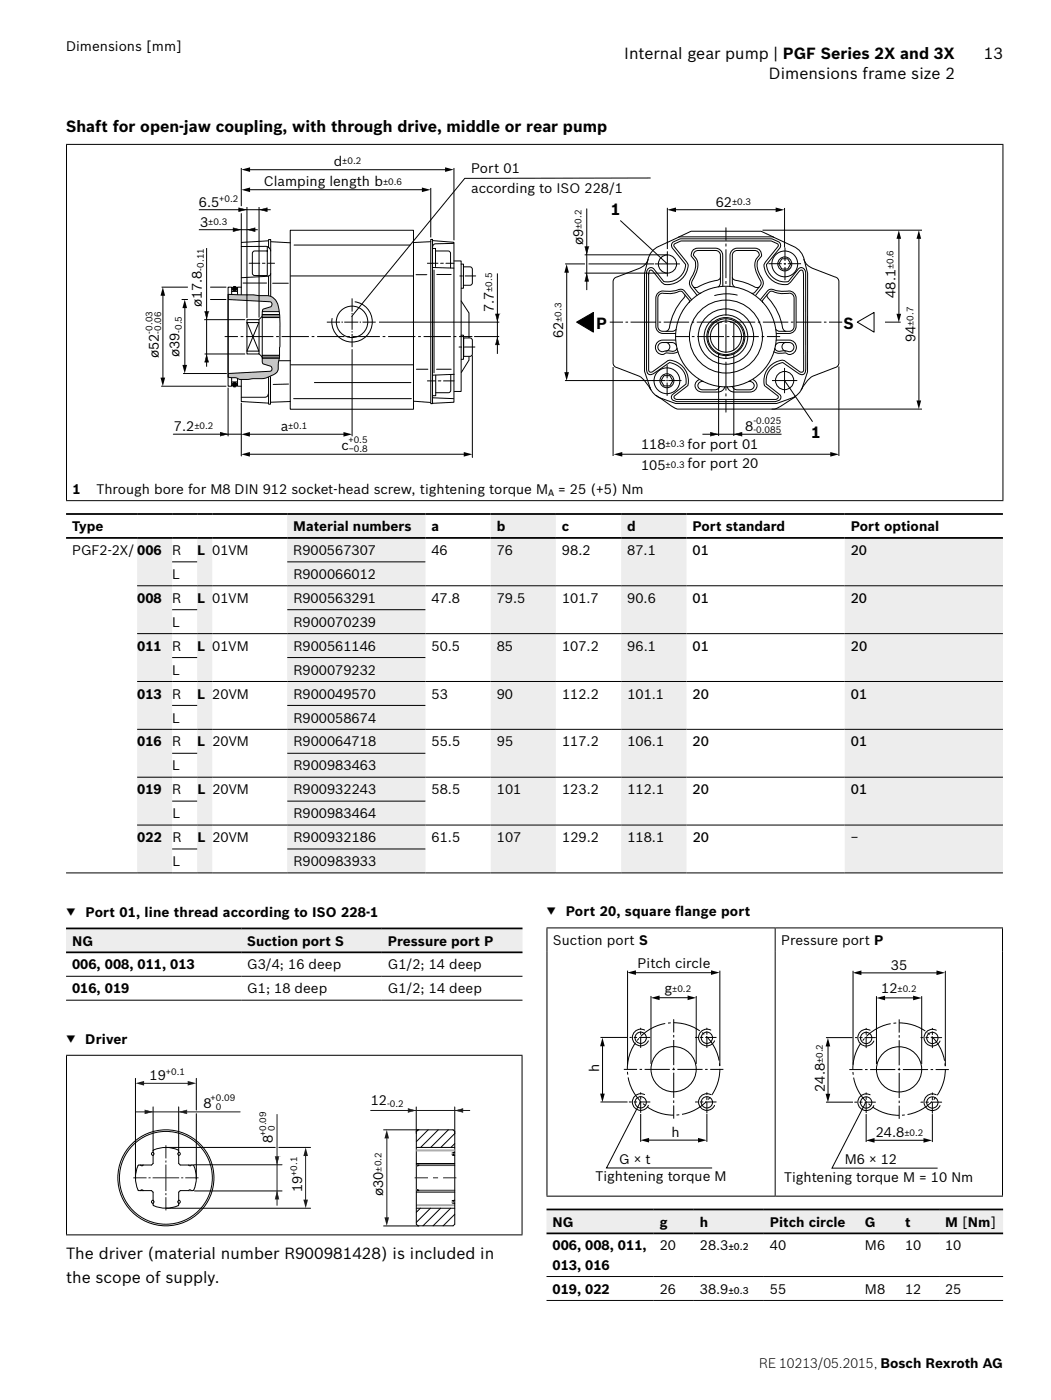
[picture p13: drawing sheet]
<svg xmlns="http://www.w3.org/2000/svg" width="210mm" height="280mm" viewBox="0 0 210 280" stroke-linecap="round" stroke-linejoin="round" font-family="sans-serif">
<defs><g id="words">
<g font-size="3.2">
<text x="124.7" y="11.9">Internal gear pump | PGF Series 2X and 3X</text>
<text x="196.6" y="11.9">13</text>
<text x="153.6" y="15.7">Dimensions frame size 2</text>
<text x="13.2" y="26.4">Shaft for open-jaw coupling, with through drive, middle or rear pump</text>
<text x="122.1" y="43">1</text>
<text x="119.1" y="65.9">P</text>
<text x="168.6" y="65.9">S</text>
<text x="162" y="87.6">1</text>
<text x="13.2" y="251.9">The driver (material number R900981428) is included in</text>
<text x="13.2" y="256.7">the scope of supply.</text>
</g>
<g font-size="2.7">
<text x="13.2" y="10.3">Dimensions [mm]</text>
<text x="66.7" y="33.2">d</text>
<text x="94.2" y="34.7">Port 01</text>
<text x="39.7" y="41.4">6.5</text>
<text x="52.7" y="37.2">Clamping length b</text>
<text x="94.2" y="38.5">according to ISO 228/1</text>
<text x="143" y="41.4">62</text>
<text x="40" y="45.3">3</text>
<text x="116.5" y="49" transform="rotate(-90 116.5 49)">ø9</text>
<text x="178.9" y="59.6" transform="rotate(-90 178.9 59.6)">48.1</text>
<text x="40.3" y="61.5" transform="rotate(-90 40.3 61.5)">ø17.8</text>
<text x="98.7" y="62.5" transform="rotate(-90 98.7 62.5)">7.7</text>
<text x="31.8" y="71.6" transform="rotate(-90 31.8 71.6)">ø52</text>
<text x="35.9" y="71.4" transform="rotate(-90 35.9 71.4)">ø39</text>
<text x="112.5" y="67.6" transform="rotate(-90 112.5 67.6)">62</text>
<text x="182.9" y="68.4" transform="rotate(-90 182.9 68.4)">94</text>
<text x="34.7" y="86.1">7.2</text>
<text x="56.1" y="86.1">a</text>
<text x="68.2" y="90">c</text>
<text x="128.1" y="89.8">118</text>
<text x="137.4" y="89.8">for port 01</text>
<text x="148.9" y="86.1">8</text>
<text x="128.1" y="94">105</text>
<text x="137.4" y="93.7">for port 20</text>
<text x="14.5" y="98.8">1</text>
<text x="19.3" y="98.8">Through bore for M8 DIN 912 socket-head screw, tightening torque M</text>
<text x="111.5" y="98.8">= 25 (+5) Nm</text>
<text x="14.4" y="106.2">Type</text>
<text x="58.6" y="106.2">Material numbers</text>
<text x="86.2" y="106.2">a</text>
<text x="99.2" y="106.2">b</text>
<text x="112.3" y="106.2">c</text>
<text x="125.3" y="106.2">d</text>
<text x="138.4" y="106.2">Port standard</text>
<text x="170" y="106.2">Port optional</text>
<text x="14.4" y="111">PGF2-2X/</text>
<text x="27.4" y="111">006</text>
<text x="34.4" y="111">R</text>
<text x="39.4" y="111">L</text>
<text x="42.4" y="111">01VM</text>
<text x="58.6" y="111">R900567307</text>
<text x="86.2" y="111">46</text>
<text x="99.2" y="111">76</text>
<text x="112.3" y="111">98.2</text>
<text x="125.3" y="111">87.1</text>
<text x="138.4" y="111">01</text>
<text x="170" y="111">20</text>
<text x="34.4" y="115.8">L</text>
<text x="58.6" y="115.8">R900066012</text>
<text x="27.4" y="120.6">008</text>
<text x="34.4" y="120.6">R</text>
<text x="34.4" y="125.4">L</text>
<text x="39.4" y="120.6">L</text>
<text x="42.4" y="120.6">01VM</text>
<text x="58.6" y="120.6">R900563291</text>
<text x="58.6" y="125.4">R900070239</text>
<text x="86.2" y="120.6">47.8</text>
<text x="99.3" y="120.6">79.5</text>
<text x="112.3" y="120.6">101.7</text>
<text x="125.3" y="120.6">90.6</text>
<text x="138.4" y="120.6">01</text>
<text x="170" y="120.6">20</text>
<text x="27.4" y="130.1">011</text>
<text x="34.4" y="130.1">R</text>
<text x="39.4" y="130.1">L</text>
<text x="42.4" y="130.1">01VM</text>
<text x="58.6" y="130.1">R900561146</text>
<text x="86.2" y="130.1">50.5</text>
<text x="99.3" y="130.1">85</text>
<text x="112.3" y="130.1">107.2</text>
<text x="125.3" y="130.1">96.1</text>
<text x="138.4" y="130.1">01</text>
<text x="170" y="130.1">20</text>
<text x="34.4" y="134.9">L</text>
<text x="58.6" y="134.9">R900079232</text>
<text x="27.4" y="139.7">013</text>
<text x="34.4" y="139.7">R</text>
<text x="39.4" y="139.7">L</text>
<text x="42.4" y="139.7">20VM</text>
<text x="58.6" y="139.7">R900049570</text>
<text x="86.2" y="139.7">53</text>
<text x="99.3" y="139.7">90</text>
<text x="112.3" y="139.7">112.2</text>
<text x="125.3" y="139.7">101.1</text>
<text x="138.4" y="139.7">20</text>
<text x="170" y="139.7">01</text>
<text x="27.4" y="149.3">016</text>
<text x="34.4" y="144.5">L</text>
<text x="34.4" y="149.3">R</text>
<text x="39.4" y="149.3">L</text>
<text x="42.4" y="149.3">20VM</text>
<text x="58.6" y="144.5">R900058674</text>
<text x="58.6" y="149.3">R900064718</text>
<text x="86.2" y="149.3">55.5</text>
<text x="99.3" y="149.3">95</text>
<text x="112.3" y="149.3">117.2</text>
<text x="125.4" y="149.3">106.1</text>
<text x="138.4" y="149.3">20</text>
<text x="170" y="149.3">01</text>
<text x="34.4" y="154.1">L</text>
<text x="58.6" y="154.1">R900983463</text>
<text x="27.4" y="158.9">019</text>
<text x="34.4" y="158.9">R</text>
<text x="39.4" y="158.9">L</text>
<text x="42.4" y="158.9">20VM</text>
<text x="58.6" y="158.9">R900932243</text>
<text x="86.2" y="158.9">58.5</text>
<text x="99.3" y="158.9">101</text>
<text x="112.3" y="158.9">123.2</text>
<text x="125.4" y="158.9">112.1</text>
<text x="138.4" y="158.9">20</text>
<text x="170" y="158.9">01</text>
<text x="34.4" y="163.7">L</text>
<text x="58.6" y="163.7">R900983464</text>
<text x="27.4" y="168.4">022</text>
<text x="34.4" y="168.4">R</text>
<text x="34.4" y="173.2">L</text>
<text x="39.4" y="168.4">L</text>
<text x="42.4" y="168.4">20VM</text>
<text x="58.6" y="168.4">R900932186</text>
<text x="58.6" y="173.2">R900983933</text>
<text x="86.2" y="168.4">61.5</text>
<text x="99.3" y="168.4">107</text>
<text x="112.3" y="168.4">129.2</text>
<text x="125.4" y="168.4">118.1</text>
<text x="138.4" y="168.4">20</text>
<text x="170" y="168.4">−</text>
<text x="13.2" y="183.3">▼</text>
<text x="17.1" y="183.3">Port 01, line thread according to ISO 228-1</text>
<text x="109.2" y="183.3">▼</text>
<text x="113" y="183.3">Port 20, square f</text>
<text x="134.9" y="183.3">lange port</text>
<text x="14.4" y="189.1">NG</text>
<text x="49.4" y="189.1">Suction port S</text>
<text x="77.5" y="189.1">Pressure port P</text>
<text x="110.5" y="189">Suction port S</text>
<text x="156.1" y="189">Pressure port P</text>
<text x="14.4" y="193.9">006, 008, 011, 013</text>
<text x="49.4" y="193.9">G3/4; 16 deep</text>
<text x="77.5" y="193.9">G1/2; 14 deep</text>
<text x="127.4" y="193.6">Pitch circle</text>
<text x="178" y="193.9">35</text>
<text x="14.4" y="198.7">016, 019</text>
<text x="49.4" y="198.7">G1; 18 deep</text>
<text x="77.5" y="198.7">G1/2; 14 deep</text>
<text x="132.8" y="198.7">g</text>
<text x="176.1" y="198.7">12</text>
<text x="13.2" y="208.8">▼</text>
<text x="17" y="208.8">Driver</text>
<text x="29.9" y="216">19</text>
<text x="119.7" y="214.4" transform="rotate(-90 119.7 214.4)">h</text>
<text x="40.7" y="221.6">8</text>
<text x="74.1" y="221">12</text>
<text x="164.8" y="218.3" transform="rotate(-90 164.8 218.3)">24.8</text>
<text x="134.2" y="227.4">h</text>
<text x="175" y="227.5">24.8</text>
<text x="54.5" y="228.6" transform="rotate(-90 54.5 228.6)">8</text>
<text x="123.7" y="232.7">G × t</text>
<text x="168.8" y="232.8">M6 × 12</text>
<text x="60.4" y="238.5" transform="rotate(-90 60.4 238.5)">19</text>
<text x="76.6" y="239.2" transform="rotate(-90 76.6 239.2)">ø30</text>
<text x="119" y="236.2">Tightening torque M</text>
<text x="156.7" y="236.4">Tightening torque M = 10 Nm</text>
<text x="110.4" y="245.3">NG</text>
<text x="131.8" y="245.3">g</text>
<text x="139.8" y="245.3">h</text>
<text x="153.8" y="245.3">Pitch circle</text>
<text x="172.8" y="245.3">G</text>
<text x="180.8" y="245.3">t</text>
<text x="188.8" y="245.3">M [Nm]</text>
<text x="110.4" y="250.1">006, 008, 011,</text>
<text x="131.8" y="250.1">20</text>
<text x="139.8" y="250.1">28.3</text>
<text x="153.8" y="250.1">40</text>
<text x="172.8" y="250.1">M6</text>
<text x="180.8" y="250.1">10</text>
<text x="188.8" y="250.1">10</text>
<text x="110.4" y="253.9">013, 016</text>
<text x="110.4" y="258.7">019, 022</text>
<text x="131.8" y="258.7">26</text>
<text x="139.8" y="258.7">38.9</text>
<text x="153.8" y="258.7">55</text>
<text x="172.8" y="258.7">M8</text>
<text x="180.8" y="258.7">12</text>
<text x="188.8" y="258.7">25</text>
<text x="151.7" y="273.6">RE 10213/05.2015, Bosch Rexroth AG</text>
</g>
<g font-size="1.9">
<text x="145.6" y="250.1">±0.2</text>
<text x="145.6" y="258.7">±0.3</text>
</g>
<g font-size="1.8">
<text x="68.4" y="32.9">±0.2</text>
<text x="43.8" y="40.5">+0.2</text>
<text x="76.5" y="36.9">±0.6</text>
<text x="146.3" y="41">±0.3</text>
<text x="41.6" y="45">±0.3</text>
<text x="116.2" y="45.7" transform="rotate(-90 116.2 45.7)">±0.2</text>
<text x="178.6" y="53.8" transform="rotate(-90 178.6 53.8)">±0.6</text>
<text x="40.7" y="54.1" transform="rotate(-90 40.7 54.1)">-0.11</text>
<text x="98.3" y="58.4" transform="rotate(-90 98.3 58.4)">±0.5</text>
<text x="112.2" y="64.3" transform="rotate(-90 112.2 64.3)">±0.3</text>
<text x="182.6" y="65.1" transform="rotate(-90 182.6 65.1)">±0.7</text>
<text x="30.4" y="66.7" transform="rotate(-90 30.4 66.7)">-0.03</text>
<text x="32.2" y="66.7" transform="rotate(-90 32.2 66.7)">-0.06</text>
<text x="36.3" y="66.5" transform="rotate(-90 36.3 66.5)">-0.5</text>
<text x="38.8" y="85.8">±0.2</text>
<text x="57.6" y="85.8">±0.1</text>
<text x="69.6" y="88.6">+0.5</text>
<text x="133" y="89.5">±0.3</text>
<text x="150.5" y="84.8">-0.025</text>
<text x="150.5" y="86.6">-0.085</text>
<text x="69.7" y="90.4">−0.8</text>
<text x="133" y="93.6">±0.3</text>
<text x="109.5" y="99.2">A</text>
<text x="134.3" y="198.3">±0.2</text>
<text x="179.3" y="198.3">±0.2</text>
<text x="33.2" y="215">+0.1</text>
<text x="164.4" y="212.6" transform="rotate(-90 164.4 212.6)">±0.2</text>
<text x="42.1" y="220.3">+0.09</text>
<text x="77.4" y="221.4">-0.2</text>
<text x="43.1" y="222">0</text>
<text x="53.2" y="227.2" transform="rotate(-90 53.2 227.2)">+0.09</text>
<text x="54.9" y="226.2" transform="rotate(-90 54.9 226.2)">0</text>
<text x="180.7" y="227.1">±0.2</text>
<text x="59.4" y="235.2" transform="rotate(-90 59.4 235.2)">+0.1</text>
<text x="76.2" y="234.3" transform="rotate(-90 76.2 234.3)">±0.2</text>
</g>
</g></defs>
<g fill="none" stroke="#000" stroke-width=".2">
<path d="M13.2 28.9h187.3M13.3 29v71M200.4 29v71M46.3 58.3v.6M47.5 58.3v.7M48.2 49.3h5a1.01 1.01 0 0 1 .9 .9M48.6 56.6h4.7M53.4 49.4v5.7h-2.7l-.3-.5 .1-4.2 .4-.2h2.5M53.6 48.2l-5.4 .3v10.4M53.7 49.6v-1.7h.4v11.5M53.7 55.2v4M54.1 54.7l-.3 .5-.4 .1-5.2 .2"/>
<path d="M54.2 48.3l3.8 .3M54.5 56.6h3.1M58 46.1h24.6v35.7h-24.6zM58.1 55.2h24.5M58.8 49h23.1M70.3 59.7v2.6M83.1 54.9h2.2M86.1 47.9h.3v32.8h-.3zM86.1 48.3l-3.5 .2M86.4 53.5l4.3 .1M86.4 49.7h.6v3.6M86.5 48.1l4.2 .4v32l-4.2 .2"/>
<path d="M86.7 54v20.6M87 50.2h2.5l.5 .2v3.2M87.3 54.9h2.9M90.7 48.7l-3.7 .1-.5 .2v.3M90.7 52.2h1.4v26.1h-1.3M92.1 52.8h.5v4.8h-.4M92.6 53.4h1.3l.4 .2 .1 3-.1 .2-.4 .3h-1.3M44.9 67.3h2.6M46.3 75.5v.9M47.5 75.7v.7M48.2 75.9v4.4l5.5 .3M53.6 78.8a.64 .64 0 0 1-.7 .7h-4.7"/>
<path d="M54.1 75.3v5.5h-.4v-5.4M55.5 72.1h2.5M57.7 76.8l-3.1 .1M58.1 73h24.5M58.7 79.7h23.5M62.8 76.5h19.3M65.3 64.4h2.7M70.3 66.8v2.6M70.9 60.4a4 4 0 0 1 3.4 4.6 4 4 0 0 1-4.6 3.4 4 4 0 0 1-3.3-4.7M72.4 64.4h2.7M83.2 73.8h2.3M86.5 79.6l4.1 .1"/>
<path d="M87.1 75v4.1h-.7M87.2 73.8h3M90.1 74.9l-.1 3.4-.4 .2h-2.5M90.7 74.9l-4.2 .1M91.7 67.3h2.7M92.1 60.2l1.6 2.4v9.4l-1.5 2.5M130.3 76.1h2.7M132.7 75.1h1.1l.6 1.1-.6 1h-1.1l-.6-1zM133.3 73v2.7M133.3 76.5v2.7M133.5 76.1h2.7M58 80.3l-3.9 .1"/>
<path d="M82.6 80.2l3.4 .3M13.2 100.1h187.3"/>
<circle cx="46.9" cy="57.7" r=".46"/>
<circle cx="46.9" cy="76.9" r=".46"/>
<circle cx="70.3" cy="64.4" r="3.1"/>
<circle cx="133.3" cy="76.2" r="1.4"/>
<circle cx="133.3" cy="76.2" r="2.58"/>
</g>
<path d="M70.3 66.5v-.4M72.1 64.4h-.4M133.3 76.2v-.4" fill="none" stroke="#000" stroke-width=".2" stroke-dasharray=".3 .3" stroke-linecap="butt"/>
<path d="M133.2 76.1h.2" fill="none" stroke="#000" stroke-width=".2" stroke-dasharray=".2 .2" stroke-linecap="butt"/>
<path d="M48.1 67.3h.8" fill="none" stroke="#000" stroke-width=".2" stroke-dasharray=".5 .5" stroke-linecap="butt"/>
<path d="M49.2 67.3h42.3" fill="none" stroke="#000" stroke-width=".2" stroke-dasharray="5.5 .5 .5 .5" stroke-linecap="butt"/>
<path d="M70.3 66v-3.5M71.6 64.4h-3.5" fill="none" stroke="#000" stroke-width=".2" stroke-dasharray="2.8 .3 .3 .3" stroke-linecap="butt"/>
<path d="M49.8 52.7h5.1M85.4 52.7h5.3M95.1 55.2h-3.6M90.7 76.2h-5.3" fill="none" stroke="#000" stroke-width=".2" stroke-dasharray="2.1 .5 .5 .5"/>
<g fill="#000">
<circle cx="46.9" cy="57.7" r=".46"/>
<circle cx="46.9" cy="76.9" r=".46"/>
</g>
<path d="M92.6 67.6h1.3l.4 .2 .1 3-.3 .4-1.5 .1z" fill="#fff"/>
<g fill="none" stroke="#000" stroke-width=".2">
<path d="M129.5 51.8a2.77 2.77 0 0 1-1.8 1.9l-4.4 1.7a.96 .96 0 0 0-.8 .9v16.3a.96 .96 0 0 0 .8 .9l4.9 2 .9 .9 .9 1.6M129.6 54.8l.1 19.4 .4 .2 .3-.1 3.1-2.2a4 4 0 0 1 3.9 5l-2.6 2.1-.1 .2 .1 .3 .4 .2h19.8l.4-.2 .1-.3-.1-.2-2.7-2.1a4.1 4.1 0 0 1 4-5l3.1 2.2 .3 .1 .4-.2 .1-19.4-.3-.7-.2-.1-.4 .2-1.8 2.3a2.31 2.31 0 0 1-2.7 .1 3.9 3.9 0 0 1-2.5-3.8l2.7-3.5 .1-.4-.2-.2-1.2-.5h-18l-1.3 .5-.1 .2v.4l2.7 3.5a4.1 4.1 0 0 1-4.7 4.1l-.5-.4-1.9-2.4h-.5l-.2 .7M130.6 49.9l1-.6 4.2-1.9h18.6l4.1 1.9a3.7 3.7 0 0 1 2.2 2.7l.7 2.7v19.7l-1.1 3.1-.8 1.2-1.1 .9-3.2 1.1h-20.2l-3.2-1.1-1.2-.9-.8-1.2-1-3.2v-19.6a8.8 8.8 0 0 1 1.4-4.3zM134.3 48.6l1.6-.8h18.4l1.3 .6a.83 .83 0 0 1 .2 1.3l-2.6 3.2a3.6 3.6 0 0 0 4.4 3.4l1.9-2.5a.89 .89 0 0 1 1.1-.1 .89 .89 0 0 1 .4 1v19l-.2 1a.94 .94 0 0 1-1.4-.1l-3-2.1a3.7 3.7 0 0 0-3.3 4.3l2.7 2.1a.71 .71 0 0 1-.1 1.1l-.8 .3h-19.7l-.8-.3a.7 .7 0 0 1 0-1.1l2.7-2.1a3.7 3.7 0 0 0-3.3-4.3l-3 2.1a.86 .86 0 0 1-.9 .3 .86 .86 0 0 1-.7-.6v-19.6a.89 .89 0 0 1 .4-1 .89 .89 0 0 1 1 .1l2 2.5a3.6 3.6 0 0 0 4.4-3.4l-2.6-3.2-.2-.4zM135.6 47.4l2.5-1.2h14l2.5 1.2M136.8 59l.1 .2a14.1 14.1 0 0 0-3.3 6.7l-.5 .4M138.2 60l-1.4-1.7a1.01 1.01 0 0 0-1.3-.3l-1.4 .3-1.5-.1a1.42 1.42 0 0 0-1.6 1.4v5.7a1.44 1.44 0 0 0 1.5 1.4h2.5M143.5 57.4l.3-.4 .1-.5v-5.4a.96 .96 0 0 0-.9-1h-3.5a.89 .89 0 0 0-.9 1 3 3 0 0 1 .4 3.7l-.3 .6a1.41 1.41 0 0 0-.3 1.8l1.2 1.4h.4M143.9 55.5a1.14 1.14 0 0 1-1.1 .7l-2.9 1a1.25 1.25 0 0 1-1.3 .2M144.4 57.2v-5.9a1.47 1.47 0 0 0-1.4-1.7h-3.5a1.32 1.32 0 0 0-1.4 1.6 2.8 2.8 0 0 1 .4 3.6l-.3 .5a1.75 1.75 0 0 0 0 2.3l1.1 1.5M145.1 45.5v2.6M145.8 57.2l.1-5.9a1.47 1.47 0 0 1 1.4-1.7h3.5a1.32 1.32 0 0 1 1.4 1.6 2.8 2.8 0 0 0-.5 3.6l.3 .5a1.75 1.75 0 0 1 .1 2.3l-1.1 1.5"/>
<path d="M146.4 55.5a1.14 1.14 0 0 0 1.1 .7l2.9 1a1.26 1.26 0 0 0 1.3 .2M146.8 57.4l-.4-.4-.1-.5v-5.4a.96 .96 0 0 1 1-1h3.5a.89 .89 0 0 1 .9 1 3 3 0 0 0-.4 3.7l.3 .6a1.41 1.41 0 0 1 .3 1.8l-1.2 1.4h-.5M151.9 60l1.4-1.7a1.01 1.01 0 0 1 1.3-.3l1.4 .3 1.5-.1a1.42 1.42 0 0 1 1.6 1.4v5.7a1.44 1.44 0 0 1-1.5 1.4h-2.5M153.3 59l-.1 .2a14.1 14.1 0 0 1 3.3 6.7l.5 .4M153.6 52.7h2.6M156.2 51.8h1.2l.6 1-.6 1h-1.2l-.6-1zM156.8 49.5v2.7M156.8 53.4v2.6M157.4 52.7h2.7M160.6 51.8a2.77 2.77 0 0 0 1.8 1.9l4.4 1.7a.96 .96 0 0 1 .8 .9v16.3a.96 .96 0 0 1-.8 .9l-4.9 2-.8 .9-1 1.6M92.1 67h.5v4.9h-.4M92.6 67.6h1.3l.4 .2 .1 3-.3 .4-1.5 .1z"/>
<path d="M121.8 64.4h2.7M131.1 79.1l3.4 2.3 1 .4h19.2l.9-.3 3.4-2.2M133 68.5a.87 .87 0 0 1 .8 .8 .87 .87 0 0 1-.7 .9M135 68h-2.6a1.4 1.4 0 0 0-1.4 1.6 1.4 1.4 0 0 0 1.8 1.1l.9-.1a2.53 2.53 0 0 0 1.8-.2M135 67.3h2.7M135.2 69.2a.96 .96 0 0 0-.9-.7h-1.9a.92 .92 0 0 0-.9 1.2 .92 .92 0 0 0 1.4 .5l1.5 .1a.87 .87 0 0 0 .9-.6M137.7 60.5a.59 .59 0 0 0-.2-.8l-1.1-1.3-.2-.1h-.6a5.7 5.7 0 0 1-3.2 .3 .96 .96 0 0 0-1 1v5.7a.96 .96 0 0 0 1 1h1.9l.8-.4M139.7 75.9a1.29 1.29 0 0 0-.8 1.5 1.29 1.29 0 0 0 1.4 1h3.1a1.43 1.43 0 0 0 1.4-1M140.5 76.3a.86 .86 0 0 0-1 .7 .86 .86 0 0 0 .9 1h2.4a.94 .94 0 0 0 1-.7M143.6 64.6v5.4M145.1 79.8v2.7M146.6 64.7v5.3"/>
<path d="M149.6 76.3a.86 .86 0 0 1 1.1 .7 .86 .86 0 0 1-1 1h-2.4a.94 .94 0 0 1-.9-.7M150.4 75.9a1.29 1.29 0 0 1 .8 1.5 1.29 1.29 0 0 1-1.4 1h-3.1a1.42 1.42 0 0 1-1.4-1M152.4 60.5a.59 .59 0 0 1 .2-.8l1.1-1.3 .3-.1h.5a5.7 5.7 0 0 0 3.2 .3 .96 .96 0 0 1 1 1v5.7a.96 .96 0 0 1-1 1h-1.9l-.8-.4M153.2 67.3h2.7M154.9 69.2a.96 .96 0 0 1 .9-.7h1.9a.92 .92 0 0 1 .9 1.2 .92 .92 0 0 1-1.4 .5l-1.5 .1a.87 .87 0 0 1-.9-.6M155.1 68h2.6a1.4 1.4 0 0 1 1.4 1.6 1.4 1.4 0 0 1-1.8 1.1l-.9-.1a2.53 2.53 0 0 1-1.8-.2M157.1 68.5a.87 .87 0 0 0-.9 .8 .87 .87 0 0 0 .8 .9M165.6 64.4h2.7"/>
<circle cx="133.4" cy="52.8" r="1.82"/>
<circle cx="156.8" cy="52.8" r="2.58"/>
<circle cx="156.8" cy="52.8" r="1.4"/>
<circle cx="145" cy="67.3" r="3.6"/>
<circle cx="145" cy="67.3" r="3.8"/>
<circle cx="145" cy="67.3" r="3.1"/>
<circle cx="145" cy="67.3" r="4.4"/>
<circle cx="145.1" cy="67.3" r="10.1"/>
<circle cx="145.1" cy="67.3" r="5.5"/>
<circle cx="145.1" cy="67.3" r="7.3"/>
<circle cx="156.8" cy="76.1" r="1.82"/>
</g>
<path d="M94.9 69.4h-3.3" fill="none" stroke="#000" stroke-width=".2" stroke-dasharray="2.1 .5 .5 .5"/>
<path d="M125 64.4h.7M152.7 67.3h-.8" fill="none" stroke="#000" stroke-width=".2" stroke-dasharray=".5 .5" stroke-linecap="butt"/>
<path d="M126 64.4h39.4" fill="none" stroke="#000" stroke-width=".2" stroke-dasharray="5.1 .5 .5 .5" stroke-linecap="butt"/>
<path d="M145.1 48.7v.9" fill="none" stroke="#000" stroke-width=".2" stroke-dasharray=".6 .6" stroke-linecap="butt"/>
<path d="M145.1 49.9v29.7" fill="none" stroke="#000" stroke-width=".2" stroke-dasharray="5.8 .6 .6 .6" stroke-linecap="butt"/>
<path d="M151.6 67.3h-13.6" fill="none" stroke="#000" stroke-width=".2" stroke-dasharray="5.4 .5 .5 .5" stroke-linecap="butt"/>
<path d="M130.9 52.8h5M133.3 50.3v5M154.3 76.1h5" fill="none" stroke="#000" stroke-width=".2" stroke-dasharray="5" stroke-linecap="butt"/>
<path d="M156.6 52.7h.6M156.8 53v-.6" fill="none" stroke="#000" stroke-width=".2" stroke-dasharray=".4 .4" stroke-linecap="butt"/>
<path d="M156.8 73.6v5" fill="none" stroke="#000" stroke-width=".2" stroke-dasharray="5.1" stroke-linecap="butt"/>
<path d="M45.6 58.8h10.4v3.5h-3.6l.2-.5 1.5-.4a.57 .57 0 0 0-.1-1l-8.4-.5z" fill="#c6c7c8"/>
<path d="M45.6 58.8v1.1l8.4 .5a.57 .57 0 0 1 .1 1l-1.5 .4-.2 .5h3.6" fill="none" stroke="#000" stroke-width=".2"/>
<path d="M45.6 74.7l8.4-.4a.57 .57 0 0 0 .1-1l-1.6-.6-.1-1.1h3.6v4.3h-10.4z" fill="#c6c7c8"/>
<path d="M49.3 63.9h2.5v6.9h-2.5zM51.8 70.8l.6 .6M52.4 62.3v9.3M52.4 63.3l-.6 .6M56 71.6h-3.6l.1 1.1 1.6 .6a.57 .57 0 0 1-.1 1l-8.4 .4v1.2" fill="none" stroke="#000" stroke-width=".2"/>
<path d="M52.4 71.1h3.6v.5h-3.6z" fill="#87888a"/>
<path d="M56 71.1h-3.6v.5h3.6" fill="none" stroke="#000" stroke-width=".2"/>
<path d="M52.4 62.9h3.6v.6h-3.6z" fill="#87888a"/>
<g fill="none" stroke="#000" stroke-width=".2">
<path d="M48.2 33.6v7.6M49.7 37.9h34.9M49.7 33.9h39.5M86.1 37.6v9.9M90.7 33.6v14.5M130 35.6l-37.1 .1-22.7 27.6M32.3 57.4h5.2M32.6 58.8v17M36.3 59.9h1.2M39.7 45.9h11.8M39.7 41.9h14.4M41.3 49.6v23.7"/>
<path d="M42 57.4h3.2M42 59.9h3.2M45.6 58.9l5.1 .1 1 .1a3.2 3.2 0 0 1 3.4 1 12.3 12.3 0 0 1 .8 6v5.1l-.3 1.8a1.64 1.64 0 0 1-1.2 2.1l-.8 .3a5.7 5.7 0 0 1-3.3 .4l-.6 .1a3.2 3.2 0 0 1-2.2-.2l-.5-.2-1.4-.1zM48.2 42.6v5.8M48.2 57.4h-.7v.9h-1.2v-.9h-.7v19.8h.7v-.8h1.2v.8h.7M49.3 41.4v22.2M51.8 41.4v22.1M99.4 54.7v16.1M112.9 52.8h4M113.2 54.2v20.5M116.8 51h16.5M116.8 54.6h16.5"/>
<path d="M117.2 41.7v16.3M117.6 52.8h13.1M123.9 44.1l9.4 8.7M133.3 41.6v8.2M134.8 41.9h20.5M147.3 59a8.6 8.6 0 0 0-4.5 .1M152.4 46h31.8M156.8 41.6v7.9M179.6 47.4v15.7M183.6 47.4v33M32.2 77.2h13M36.6 74.7h8.7"/>
<path d="M36.9 61.3v12M40.8 63.9h8.2M40.9 70.8h8.1M45.6 77.6v9.6M49.3 64.5h2.4M49.4 64.5l2.3 5.7h-2.3l2.3-5.7M56 62.9h-3.6v.6h3.6M70.3 69.9v17.3M75.7 64.4h24.1M94.4 71.1v20.4M94.7 67.3h5M112.9 76.1h17.9"/>
<path d="M115.2 64.4l3.4-1.9v3.9zM122.5 73.4v17.8M143.6 70.5v16.7M146.6 70.7v16.5M156.8 76.1l5.6 8.2M167.6 73.3v17.9M171.3 64.4l3.3-1.9v3.9zM176.8 64.4h3.2M34.6 86.8h13.6M48.2 80.6v10.6M49.6 86.8h19.3M49.6 90.8h43.4"/>
<path d="M124 90.8h42.2M140.4 86.8h15.8M154.2 81.8h30"/>
</g>
<g fill="#000">
<path d="M48.2 38l1.8-.5v.9zM48.2 33.9l1.8-.4v.9zM84.3 37.5l1.7 .5-1.7 .4zM88.9 33.5l1.8 .4-1.8 .5zM32.5 57.4l.5 1.8h-.9zM113.2 52.8l.5 1.7h-.9zM133.3 42l1.8-.5v.9zM155 41.5l1.7 .5-1.7 .4zM179.6 46l.5 1.8h-1zM183.6 46l.5 1.8h-1zM32.1 75.5h.9l-.5 1.7zM36.5 73h.9l-.5 1.7z"/>
<path d="M36.9 59.9l.5 1.7h-.9zM112.8 74.4h.9l-.5 1.8zM115.2 64.4l3.4-1.9v3.9zM179.1 62.8h1l-.5 1.7zM48.2 86.9l1.7-.5v.9zM48.2 90.9l1.7-.5v.9zM68.6 86.4l1.7 .5-1.7 .4zM92.7 90.4l1.7 .5-1.7 .4zM122.6 90.9l1.7-.5v.9zM165.9 90.4l1.7 .5-1.7 .4zM183.1 80.1h1l-.5 1.7z"/>
<path d="M46.5 45.5v.9l1.7-.5zM46.6 45.6l1.2 .3-1.2 .4z"/>
<path d="M47.6 41.5v.9l1.7-.5zM47.8 41.6l1.1 .3-1.1 .4z"/>
<path d="M49.3 45.9l1.7 .5v-.9zM49.7 45.9l1.2-.3v.7z"/>
<path d="M51.8 41.9l1.6 .5v-.9zM52.2 41.9l1.1-.3v.7z"/>
<path d="M117.2 54.6l-.4 1.7h.9zM117.2 55l.3 1.2h-.6z"/>
<path d="M116.8 49.3l.4 1.7 .5-1.7zM116.9 49.4h.6l-.3 1.2z"/>
<path d="M41.3 70.8l-.5 1.7h.9zM41.3 71.2l.3 1.2h-.6z"/>
<path d="M40.8 62.2l.5 1.7 .4-1.7zM41 62.4h.6l-.3 1.1z"/>
<path d="M99.4 67.3l-.5 1.7h.9zM99.4 67.7l.3 1.2h-.6z"/>
<path d="M98.9 62.7l.5 1.7 .4-1.7zM99.1 62.8h.6l-.3 1.2z"/>
<path d="M44 86.4v.9l1.6-.5zM44.1 86.5l1.1 .3-1.1 .3z"/>
<path d="M141.9 86.4v.9l1.7-.5zM142 86.5l1.2 .3-1.2 .4z"/>
<path d="M146.6 86.9l1.7 .4v-.9zM147 86.8l1.2-.3v.7z"/>
</g>
<g fill="#000">
<path d="M46.6 45.6l1.4 .3-1.4 .4zM47.7 41.6l1.4 .3-1.4 .4zM49.5 45.9l1.5-.3v.7zM52 41.9l1.4-.3v.7zM117.2 54.8l.4 1.5h-.7zM116.9 49.3h.7l-.4 1.5zM41.3 71l.4 1.4h-.8zM40.9 62.3h.8l-.4 1.4zM99.4 67.5l.4 1.5h-.8zM99 62.8h.8l-.4 1.4zM44 86.5l1.4 .3-1.4 .4zM142 86.5l1.4 .3-1.4 .4z"/>
<path d="M146.8 86.9l1.5-.4v.7z"/>
</g>
<path d="M57.4 102.8h27.6v4.8h-27.6zM98 102.8h13.1v4.8h-13.1zM124.1 102.8h13.1v4.8h-13.1zM27.4 107.6h7v4.8h-7zM39.4 107.6h3v9.6h-3zM57.4 107.6h27.6v4.8h-27.6zM98 107.6h13.1v9.6h-13.1zM124.1 107.6h13.1v9.6h-13.1zM168.8 107.6h31.6v9.6h-31.6zM27.4 112.4h7v4.8h-7zM57.4 112.4h27.6v4.8h-27.6zM27.4 117.2h7v9.5h-7zM39.4 117.2h3v9.5h-3zM57.4 117.2h27.6v4.7h-27.6zM98 117.2h13.1v9.5h-13.1zM124.1 117.2h13.1v9.5h-13.1zM168.8 117.2h31.6v9.5h-31.6zM57.4 121.9h27.6v4.8h-27.6zM27.4 126.7h7v4.8h-7zM39.4 126.7h3v9.6h-3zM57.4 126.7h27.6v4.8h-27.6zM98 126.7h13.1v9.6h-13.1zM124.1 126.7h13.1v9.6h-13.1zM168.8 126.7h31.6v9.6h-31.6zM27.4 131.5h7v4.8h-7zM57.4 131.5h27.6v4.8h-27.6zM27.4 136.3h7v9.6h-7zM39.4 136.3h3v9.6h-3zM57.4 136.3h27.6v4.8h-27.6zM98 136.3h13.1v9.6h-13.1zM124.1 136.3h13.1v9.6h-13.1zM168.8 136.3h31.6v9.6h-31.6zM57.4 141.1h27.6v4.8h-27.6zM27.4 145.9h7v4.8h-7zM39.4 145.9h3v9.5h-3zM57.4 145.9h27.6v4.8h-27.6zM98 145.9h13.1v9.5h-13.1zM124.1 145.9h13.1v9.5h-13.1zM168.8 145.9h31.6v9.5h-31.6zM27.4 150.7h7v4.7h-7zM57.4 150.7h27.6v4.7h-27.6zM27.4 155.4h7v9.6h-7zM39.4 155.4h3v9.6h-3zM57.4 155.4h27.6v4.8h-27.6zM98 155.4h13.1v9.6h-13.1zM124.1 155.4h13.1v9.6h-13.1zM168.8 155.4h31.6v9.6h-31.6zM57.4 160.2h27.6v4.8h-27.6zM27.4 165h7v9.6h-7zM39.4 165h3v9.6h-3zM57.4 165h27.6v4.8h-27.6zM98 165h13.1v9.6h-13.1zM124.1 165h13.1v9.6h-13.1zM168.8 165h31.6v9.6h-31.6zM57.4 169.8h27.6v4.8h-27.6z" fill="#eceded"/>
<g fill="none" stroke="#000" stroke-width=".2">
<path d="M27.4 117.2h173M34.4 112.4h5M57.4 112.4h27.6M27.4 126.7h173M27.4 136.3h173M34.4 121.9h5M34.4 131.5h5M57.4 121.9h27.6M57.4 131.5h27.6M27.4 145.9h173M27.4 155.4h173M34.4 141.1h5"/>
<path d="M34.4 150.7h5M57.4 141.1h27.6M57.4 150.7h27.6M13.2 174.6h187.2M27.4 165h173M34.4 160.2h5M34.4 169.8h5M57.4 160.2h27.6M57.4 169.8h27.6"/>
</g>
<path d="M13.2 102.8h187.2M13.2 107.6h187.2" fill="none" stroke="#000" stroke-width=".35"/>
<path d="M13.2 185.7h35v4.8h-35zM48.2 185.7h28.1v4.8h-28.1zM76.3 185.7h28.1v4.8h-28.1z" fill="#eceded"/>
<g fill="none" stroke="#000" stroke-width=".2">
<path d="M13.2 195.3h91.2M13.2 200h91.2M13.2 211.1h91.2M13.3 211.1v35.8M104.3 211.1v35.8M27.7 233h2.6l.3-.3v-1.7l.1-.2-.1-.6a5.1 5.1 0 0 1 5.1 0l-.2 .6 .2 .2v1.7l.3 .3h2.5a5.1 5.1 0 0 1 0 5.1h-2.5l-.3 .3v1.7l-.2 .3 .2 .6a5.1 5.1 0 0 1-5.1 0l.1-.6-.1-.3v-1.7l-.3-.3h-2.5a5.4 5.4 0 0 1-.1-5.1zM28.1 238.1l.2-.1 .3 .1M28.1 233l.2 .2 .3-.2M30.6 230.4a.32 .32 0 0 0-.3 .4 .32 .32 0 0 0 .3 .3M35.7 230.4a.32 .32 0 0 1 .3 .4 .32 .32 0 0 1-.3 .3M37.7 233l.2 .2 .3-.2M37.7 238.1l.2-.1 .3 .1"/>
<path d="M76.6 226h13.9l.4 .3v18.5l-.4 .4h-13.9M83.2 238.1h7.7M83.2 233h7.7M83.2 238.4h7.7M83.2 232.7h7.7M83.2 229.5h7.7M83.2 226.3l.3-.3-.3 .3v18.5l.3 .4M83.3 233l.2 .2M83.5 233.2h.1M83.5 238h.1M83.5 238l-.2 .1M83.5 238l.2 .1"/>
<path d="M83.7 233l-.2 .2M85.5 226l-2.3 2.3M87.6 226l-3.6 3.5M89.6 226l-3.5 3.5M90.4 231h.3M90.7 230.5l-.1 .3 .1 .2M90.7 231l.2 .1M90.7 230.5l-.3 .1M90.9 230.4l-.2 .1M90.9 226.7l-2.8 2.8M90.9 228.7l-.8 .8M13.2 247h91.2"/>
<path d="M30.6 240a.32 .32 0 0 0-.3 .4 .32 .32 0 0 0 .3 .3M35.7 240a.32 .32 0 0 1 .3 .4 .32 .32 0 0 1-.3 .3M83.2 241.6h7.7M84 241.6l-.8 .9M86 241.6l-2.8 2.9M88 241.6l-3.5 3.6M90.1 241.6l-3.6 3.6M90.4 240.6h.3M90.7 240.1l-.1 .3 .1 .2M90.7 240.6l.2 .1M90.7 240.1l-.3 .1M90.9 240l-.2 .1"/>
<path d="M90.9 242.9l-2.3 2.3"/>
<circle cx="33.1" cy="235.6" r="9.3"/>
<circle cx="33.1" cy="235.6" r="9.6"/>
</g>
<path d="M13.2 185.7h91.2M13.2 190.5h91.2" fill="none" stroke="#000" stroke-width=".35"/>
<g fill="none" stroke="#999" stroke-width=".2">
<path d="M28.2 233h.3M28.2 238.1h.3M37.8 238.1h.3M37.8 233h.3M83.2 230.2h7.7M83.2 230h7.7M83.2 238h.2M83.2 233.1h.2M83.5 238v.1M83.5 233v.2M83.6 238h7.3M83.6 233.1h7.3"/>
<path d="M90.4 230.6l.1 .2-.1 .2zM90.5 230.5l.1 .2M90.6 230.8l-.1 .2M83.2 241.1h7.7M83.2 241h7.7M90.4 240.2l.1 .1-.1 .3zM90.5 240.1l.1 .2M90.6 240.4l-.1 .2"/>
</g>
<path d="M26.6 235.6h2.7M30.5 235.6h5.3M33.1 229v2.7M33.1 232.9v5.3M33.1 239.4v2.7M37 235.6h2.7M77.3 227.4v16.4M82.9 235.6h2.6M88.5 235.6h2.7" fill="none" stroke="#1d1d1b" stroke-width=".2"/>
<path d="M30.1 235.6h-.6M33.1 238.6v.6M33.1 232.5v-.6M36.2 235.6h.6" fill="none" stroke="#1d1d1b" stroke-width=".2" stroke-dasharray=".4 .4" stroke-linecap="butt"/>
<path d="M87.5 235.6h-1.5" fill="none" stroke="#1d1d1b" stroke-width=".2" stroke-dasharray="1 1" stroke-linecap="butt"/>
<g fill="#1d1d1b">
<path d="M76.8 243.5h.9l-.4 1.7z"/>
<path d="M77.3 226l.4 1.7h-.9z"/>
</g>
<path d="M33.1 229.5h21.9M55.7 229.5h6.4M33.1 241.6h29" fill="none" stroke="#000" stroke-width=".2"/>
<path d="M61.1 230.9v9.3" fill="none" stroke="#1d1d1b" stroke-width=".2"/>
<g fill="#1d1d1b">
<path d="M61.1 229.5l.4 1.7h-.9z"/>
<path d="M60.6 239.9h.9l-.4 1.7z"/>
</g>
<path d="M38.7 233h17.7M38.9 238.2h17.5" fill="none" stroke="#000" stroke-width=".2"/>
<path d="M55.4 222.8v18.3" fill="none" stroke="#1d1d1b" stroke-width=".2"/>
<g fill="#1d1d1b">
<path d="M55.3 238.4l.4 1.4h-.7z"/>
<path d="M55 231.3h.7l-.3 1.5z"/>
</g>
<g fill="#1d1d1b">
<path d="M55.3 238.2l-.4 1.7h.9zM55.4 238.6l.3 1.2h-.7z"/>
<path d="M54.9 231.3l.5 1.7 .4-1.7zM55 231.4h.7l-.3 1.1z"/>
</g>
<path d="M27.1 215.7v20.1M39.2 215.7v6.3M39.2 222.7v13.1" fill="none" stroke="#000" stroke-width=".2"/>
<path d="M28.5 216.7h9.3" fill="none" stroke="#1d1d1b" stroke-width=".2"/>
<g fill="#1d1d1b">
<path d="M27.1 216.7l1.7-.5v.9z"/>
<path d="M37.5 216.2l1.7 .5-1.7 .4z"/>
</g>
<path d="M30.6 221.4v8.8M35.7 221.4v8.6" fill="none" stroke="#000" stroke-width=".2"/>
<path d="M27.2 222.4h20.8" fill="none" stroke="#1d1d1b" stroke-width=".2"/>
<g fill="#1d1d1b">
<path d="M35.9 222.4l1.4-.4v.8z"/>
<path d="M29 222l1.4 .4-1.4 .4z"/>
</g>
<g fill="#1d1d1b">
<path d="M35.7 222.4l1.7 .4v-.9zM36.1 222.4l1.2-.3v.6z"/>
<path d="M28.9 221.9v.9l1.7-.4zM29 222.1l1.2 .3-1.2 .3z"/>
</g>
<path d="M83.2 221.4v5.3M90.9 221.4v5.3" fill="none" stroke="#000" stroke-width=".2"/>
<path d="M74 222.1h19.9" fill="none" stroke="#1d1d1b" stroke-width=".2"/>
<g fill="#1d1d1b">
<path d="M91.1 222.1l1.4-.4v.8z"/>
<path d="M81.5 221.7l1.5 .4-1.5 .4z"/>
</g>
<g fill="#1d1d1b">
<path d="M90.9 222.1l1.6 .4v-.9zM91.3 222.1l1.1-.3v.6z"/>
<path d="M81.5 221.6v.9l1.7-.4zM81.6 221.8l1.2 .3-1.2 .3z"/>
</g>
<g fill="none" stroke="#000" stroke-width=".2">
<path d="M109.2 185.6h91.2M109.3 185.7v53.4M125.4 194.1v18.8M126.7 194.5h15.7M130.1 199.2v13.6M131.5 199.5h6.2M139.1 199.2v13.6M143.8 194.1v19M154.9 185.7v53.4M170.4 194.2v18.7M171.8 194.6h15.6M175.1 199.2v13.6"/>
<path d="M176.5 199.6h6.3M184.2 199.2v13.6M188.9 194.2v19M200.3 185.7v53.4M120 207.5h5.3M120.4 208.9v10.1M124.6 213.9h2.7M128.8 206a1.67 1.67 0 0 0-2.3 .7 1.67 1.67 0 0 0 .8 2.3 1.67 1.67 0 0 0 2.2-.8M128.8 218.9a1.67 1.67 0 0 0-2.3 .8 1.67 1.67 0 0 0 .8 2.2 1.67 1.67 0 0 0 2.2-.8M134.6 203.8v2.7M141.9 213.9h2.6M142 206a1.67 1.67 0 0 0-2.2 .7 1.67 1.67 0 0 0 .7 2.3 1.67 1.67 0 0 0 2.3-.8"/>
<path d="M142 218.9a1.67 1.67 0 0 0-2.2 .8 1.67 1.67 0 0 0 .7 2.2 1.67 1.67 0 0 0 2.3-.8M165 207.5h5.4M165.4 209v10.1M169.7 213.9h2.6M173.9 206.1a1.67 1.67 0 0 0-2.3 .7 1.67 1.67 0 0 0 .8 2.2 1.67 1.67 0 0 0 2.2-.8M173.9 219a1.67 1.67 0 0 0-2.3 .7 1.67 1.67 0 0 0 .8 2.2 1.67 1.67 0 0 0 2.2-.8M179.7 203.9v2.6M186.9 213.9h2.7M187.1 206.1a1.67 1.67 0 0 0-2.3 .7 1.67 1.67 0 0 0 .8 2.2 1.67 1.67 0 0 0 2.2-.8M187.1 219a1.67 1.67 0 0 0-2.3 .7 1.67 1.67 0 0 0 .8 2.2 1.67 1.67 0 0 0 2.2-.8M109.2 239.2h91.2M120 220.4h5.4"/>
<path d="M128 220.4l-6.8 13.2h21.1M128 222.8v5.6M129.4 228h10.4M134.6 221.1v2.6M141.2 222.8v5.6M165 220.4h5.4M173 220.4l-6.8 13.2h21.1M173.1 222.8v5.6M174.4 228.1h10.4M179.7 221.1v2.7M186.3 222.8v5.6"/>
<circle cx="128" cy="207.6" r="1.13"/>
<circle cx="134.6" cy="213.8" r="4.5"/>
<circle cx="141.2" cy="207.6" r="1.13"/>
<circle cx="173.1" cy="207.6" r="1.13"/>
<circle cx="179.6" cy="213.9" r="4.5"/>
<circle cx="186.3" cy="207.6" r="1.13"/>
<circle cx="128" cy="220.5" r="1.13"/>
<circle cx="141.2" cy="220.5" r="1.13"/>
<circle cx="173.1" cy="220.5" r="1.13"/>
<circle cx="186.3" cy="220.5" r="1.13"/>
</g>
<g fill="#000">
<path d="M125.3 194.5l1.8-.4v.9zM130.1 199.6l1.7-.5v.9zM137.4 199.1l1.7 .5-1.7 .4zM142.1 194.1l1.7 .4-1.7 .5zM170.4 194.6l1.7-.5v.9zM175.1 199.6l1.7-.5v1zM182.4 199.1l1.8 .5-1.8 .5zM187.1 194.1l1.7 .5-1.7 .4zM119.9 218.7h.9l-.4 1.7zM120.4 207.5l.4 1.8h-.9zM165 218.8h.9l-.5 1.7zM165.4 207.6l.5 1.7h-.9z"/>
<path d="M128 228l1.7-.4v.9zM139.5 227.6l1.7 .4-1.7 .5zM173 228.1l1.7-.5v.9zM184.5 227.6l1.7 .5-1.7 .4z"/>
</g>
<path d="M141.4 213.9h-.8M186.4 213.9h-.7M134.6 220.6v-.8M179.7 220.6v-.7" fill="none" stroke="#000" stroke-width=".2" stroke-dasharray=".5 .5" stroke-linecap="butt"/>
<path d="M134.6 219.6v-12.9M140.4 213.9h-12.9M179.7 219.6v-12.8M185.4 213.9h-12.8" fill="none" stroke="#000" stroke-width=".2" stroke-dasharray="5 .5 .5 .5" stroke-linecap="butt"/>
<g fill="none" stroke="#000" stroke-width=".2" stroke-dasharray="2.1 .5 .5 .5">
<path d="M128 209.5v-3.9M129.9 207.5h-4M141.2 209.5v-3.9M143.1 207.5h-4.2M173.1 209.5v-3.8M174.9 207.5h-4M186.3 209.5v-3.8M188.2 207.5h-4.2M128 222.5v-4M129.9 220.4h-4.2M141.2 222.6v-4.1M143.1 220.4h-4.2"/>
<path d="M173.1 222.5v-3.9M174.9 220.4h-4.1M186.3 222.6v-4M188.2 220.4h-4.2"/>
</g>
<g fill="none" stroke="#000" stroke-width=".2" stroke-dasharray="5.6 .6 .6 .6" stroke-linecap="butt">
<circle cx="134.6" cy="213.8" r="9.2"/>
<circle cx="179.6" cy="213.8" r="9.2"/>
</g>
<path d="M109.2 241.9h21.4v4.8h-21.4zM130.6 241.9h8v4.8h-8zM138.6 241.9h14v4.8h-14zM152.6 241.9h19v4.8h-19zM171.6 241.9h8v4.8h-8zM179.6 241.9h8v4.8h-8zM187.6 241.9h12.8v4.8h-12.8z" fill="#eceded"/>
<path d="M109.2 255.3h91.2M109.2 260.1h91.2" fill="none" stroke="#000" stroke-width=".2"/>
<path d="M109.2 241.9h91.2M109.2 246.7h91.2" fill="none" stroke="#000" stroke-width=".35"/>
<use href="#words"/>
</svg>
